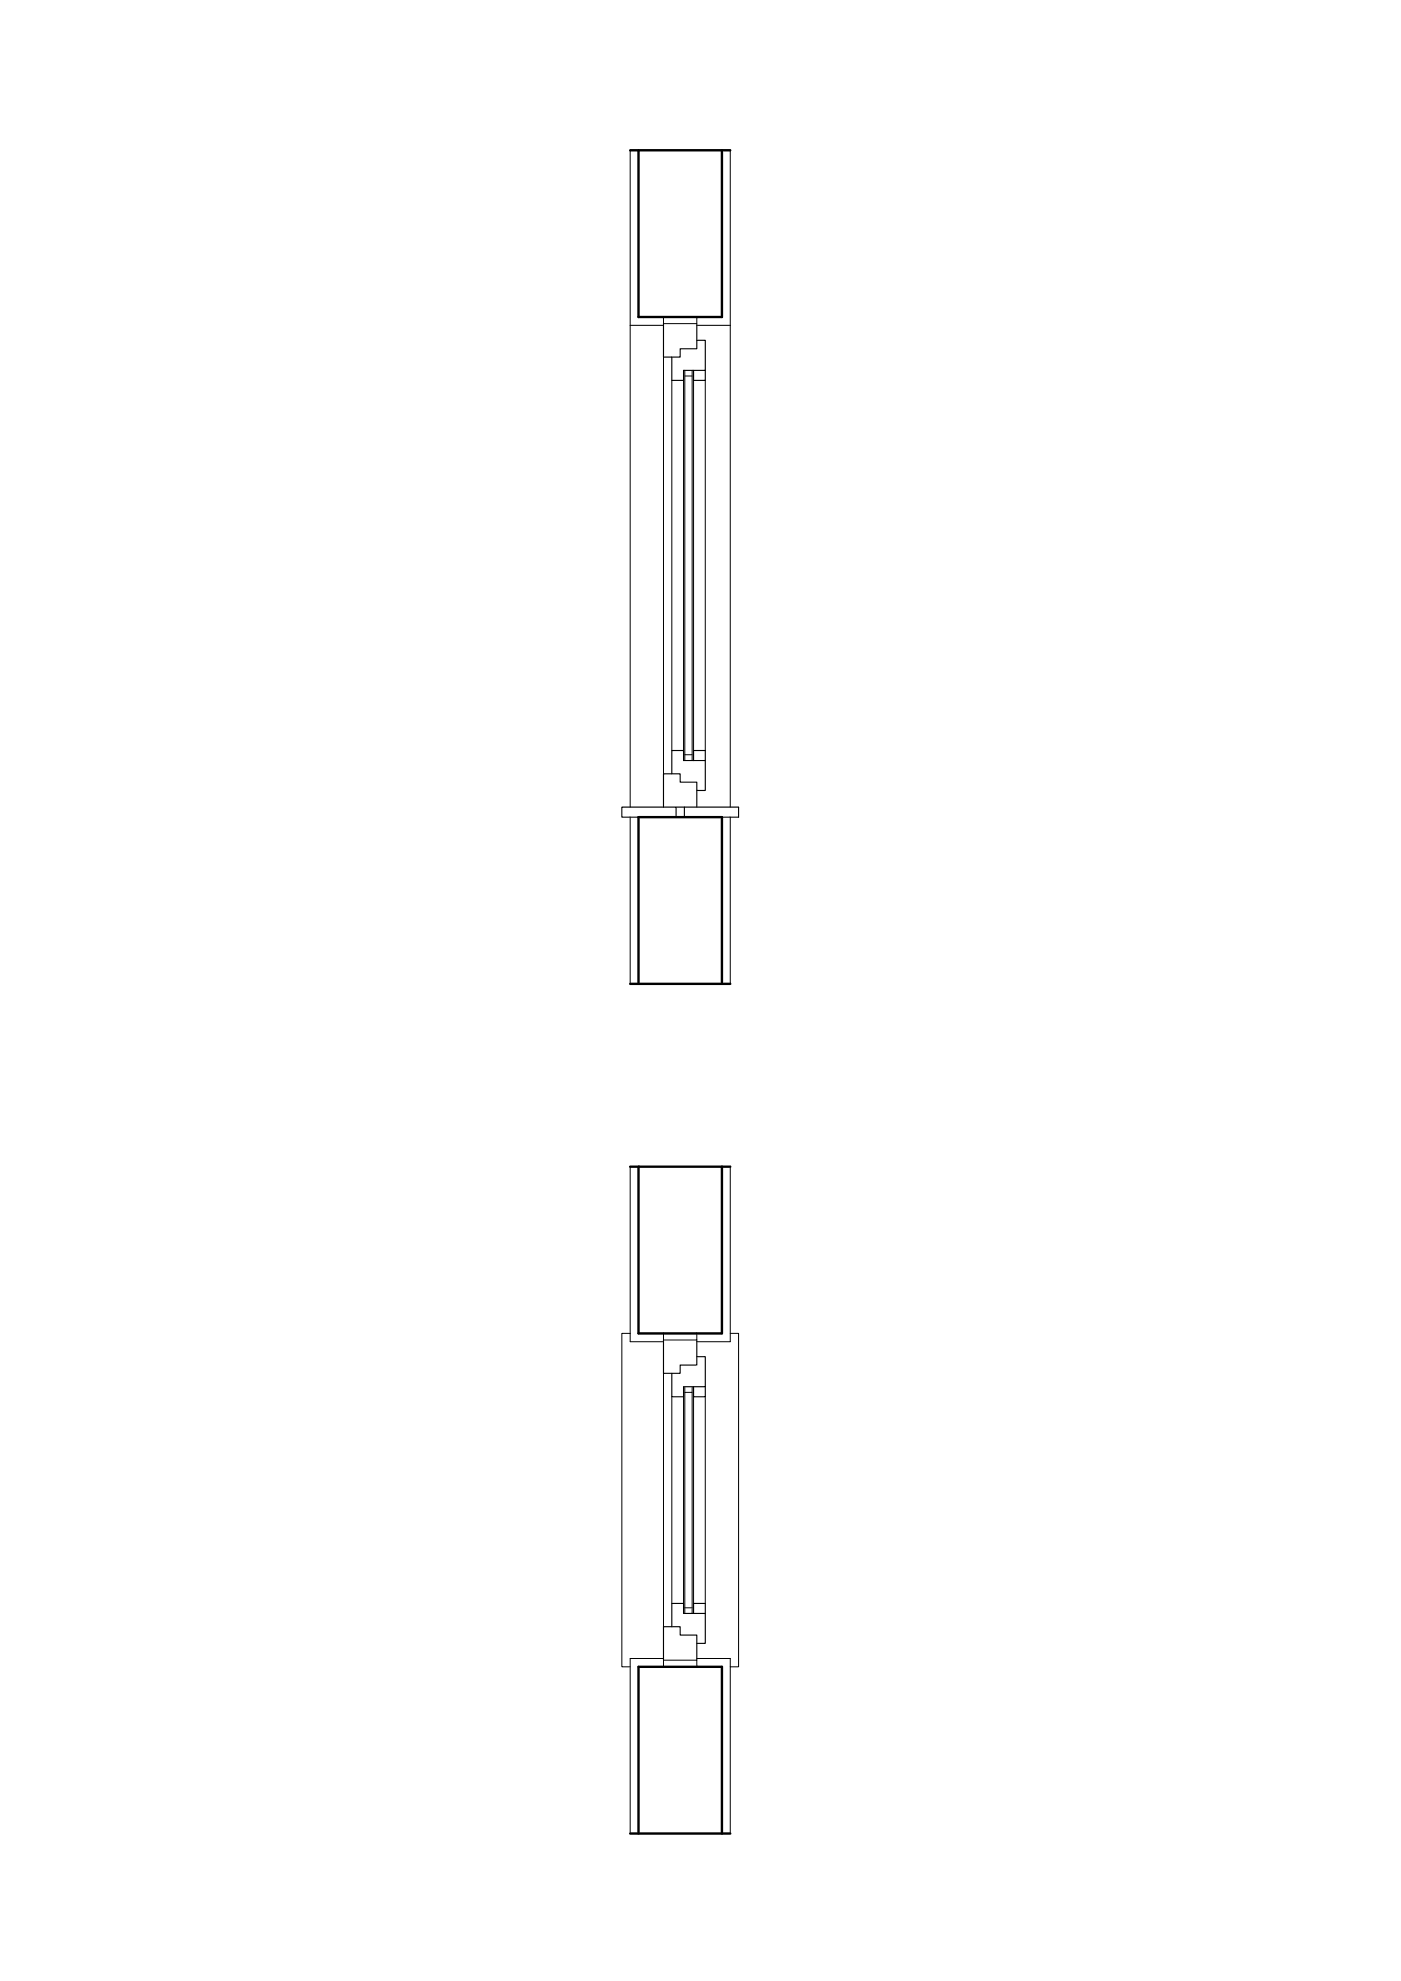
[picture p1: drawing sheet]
<svg xmlns="http://www.w3.org/2000/svg" width="420mm" height="594mm" viewBox="0 0 420 594" stroke-linecap="round" stroke-linejoin="round" font-family="sans-serif">
<!-- layer: muri sezionati -->
<path d="M189 45.1h30M191.5 45.1v50h25v-50M189 295h30M191.5 295v-49.9h25v49.9M189 349.9h30M191.5 349.9v50h25v-50M189 549.9h30M191.5 549.9v-50h25v50" fill="none" stroke="#000" stroke-width=".72"/>
<!-- layer: da 0.25 -->
<g fill="none" stroke="#000" stroke-width=".3">
<path d="M189 45.1v52.5h10M219 45.1v52.5h-10M199 95.1v2h10v-2M205 114.1v111M205.4 111.1v117M205.4 112.8h2.2M207.6 111.1v117M208 114.1v111M205.4 226.3h2.2M189 245.1v49.9M219 245.1v49.9M189 349.9v52.5h10"/>
<path d="M219 349.9v52.5h-10M199 399.9v2h10v-2M205 418.9v62M205.4 415.9v68M205.4 417.6h2.2M207.6 415.9v68M208 418.9v62M199 499.9v-2h10v2M199 497.4h-10v52.5M205.4 482.2h2.2M209 497.4h10v52.5"/>
</g>
<!-- layer: da 0.13 -->
<path d="M189 97.6v144.4M219 97.6v144.4M199 107.1v125M201.5 114.1v111M211.5 114.1v111M189 399.9h-2.5v100h2.5M219 399.9h2.5v100h-2.5M199 411.8v76M201.5 418.9v62M211.5 418.9v62" fill="none" stroke="#000" stroke-width=".3"/>
<!-- layer: da 0.35 -->
<g fill="none" stroke="#000" stroke-width=".34">
<path d="M199 97.1v10h5v-2.5h5v-7.5M209 102.1h2.5v9h-6.5v3h-3.5v-7M211.5 111.1v3h-3.5M208 228.1v-3h3.5v12h-2.5M211.5 228.1h-6.5v-3h-3.5v7M191.5 245.1h-5v-3.1h16.2v3.1M199 242v-9.9h5v2.5h5v7.4M202.7 242h2.5M205.2 245.1v-3.1h16.3v3.1h-5M199 401.9v9.9h5v-2.5h5v-7.4M208 415.9v3h3.5v-3M209 406.9h2.5v9h-6.5v3h-3.5v-7.1"/>
<path d="M199 497.9v-10.1h5v2.5h5v7.6M201.5 487.8v-6.9h3.5v3h6.5v8.9h-2.5M208 483.9v-3h3.5v3"/>
</g>
<!-- layer: 0 -->
<path d="M208 111.1v3" fill="none" stroke="#000" stroke-width=".34"/>
</svg>
